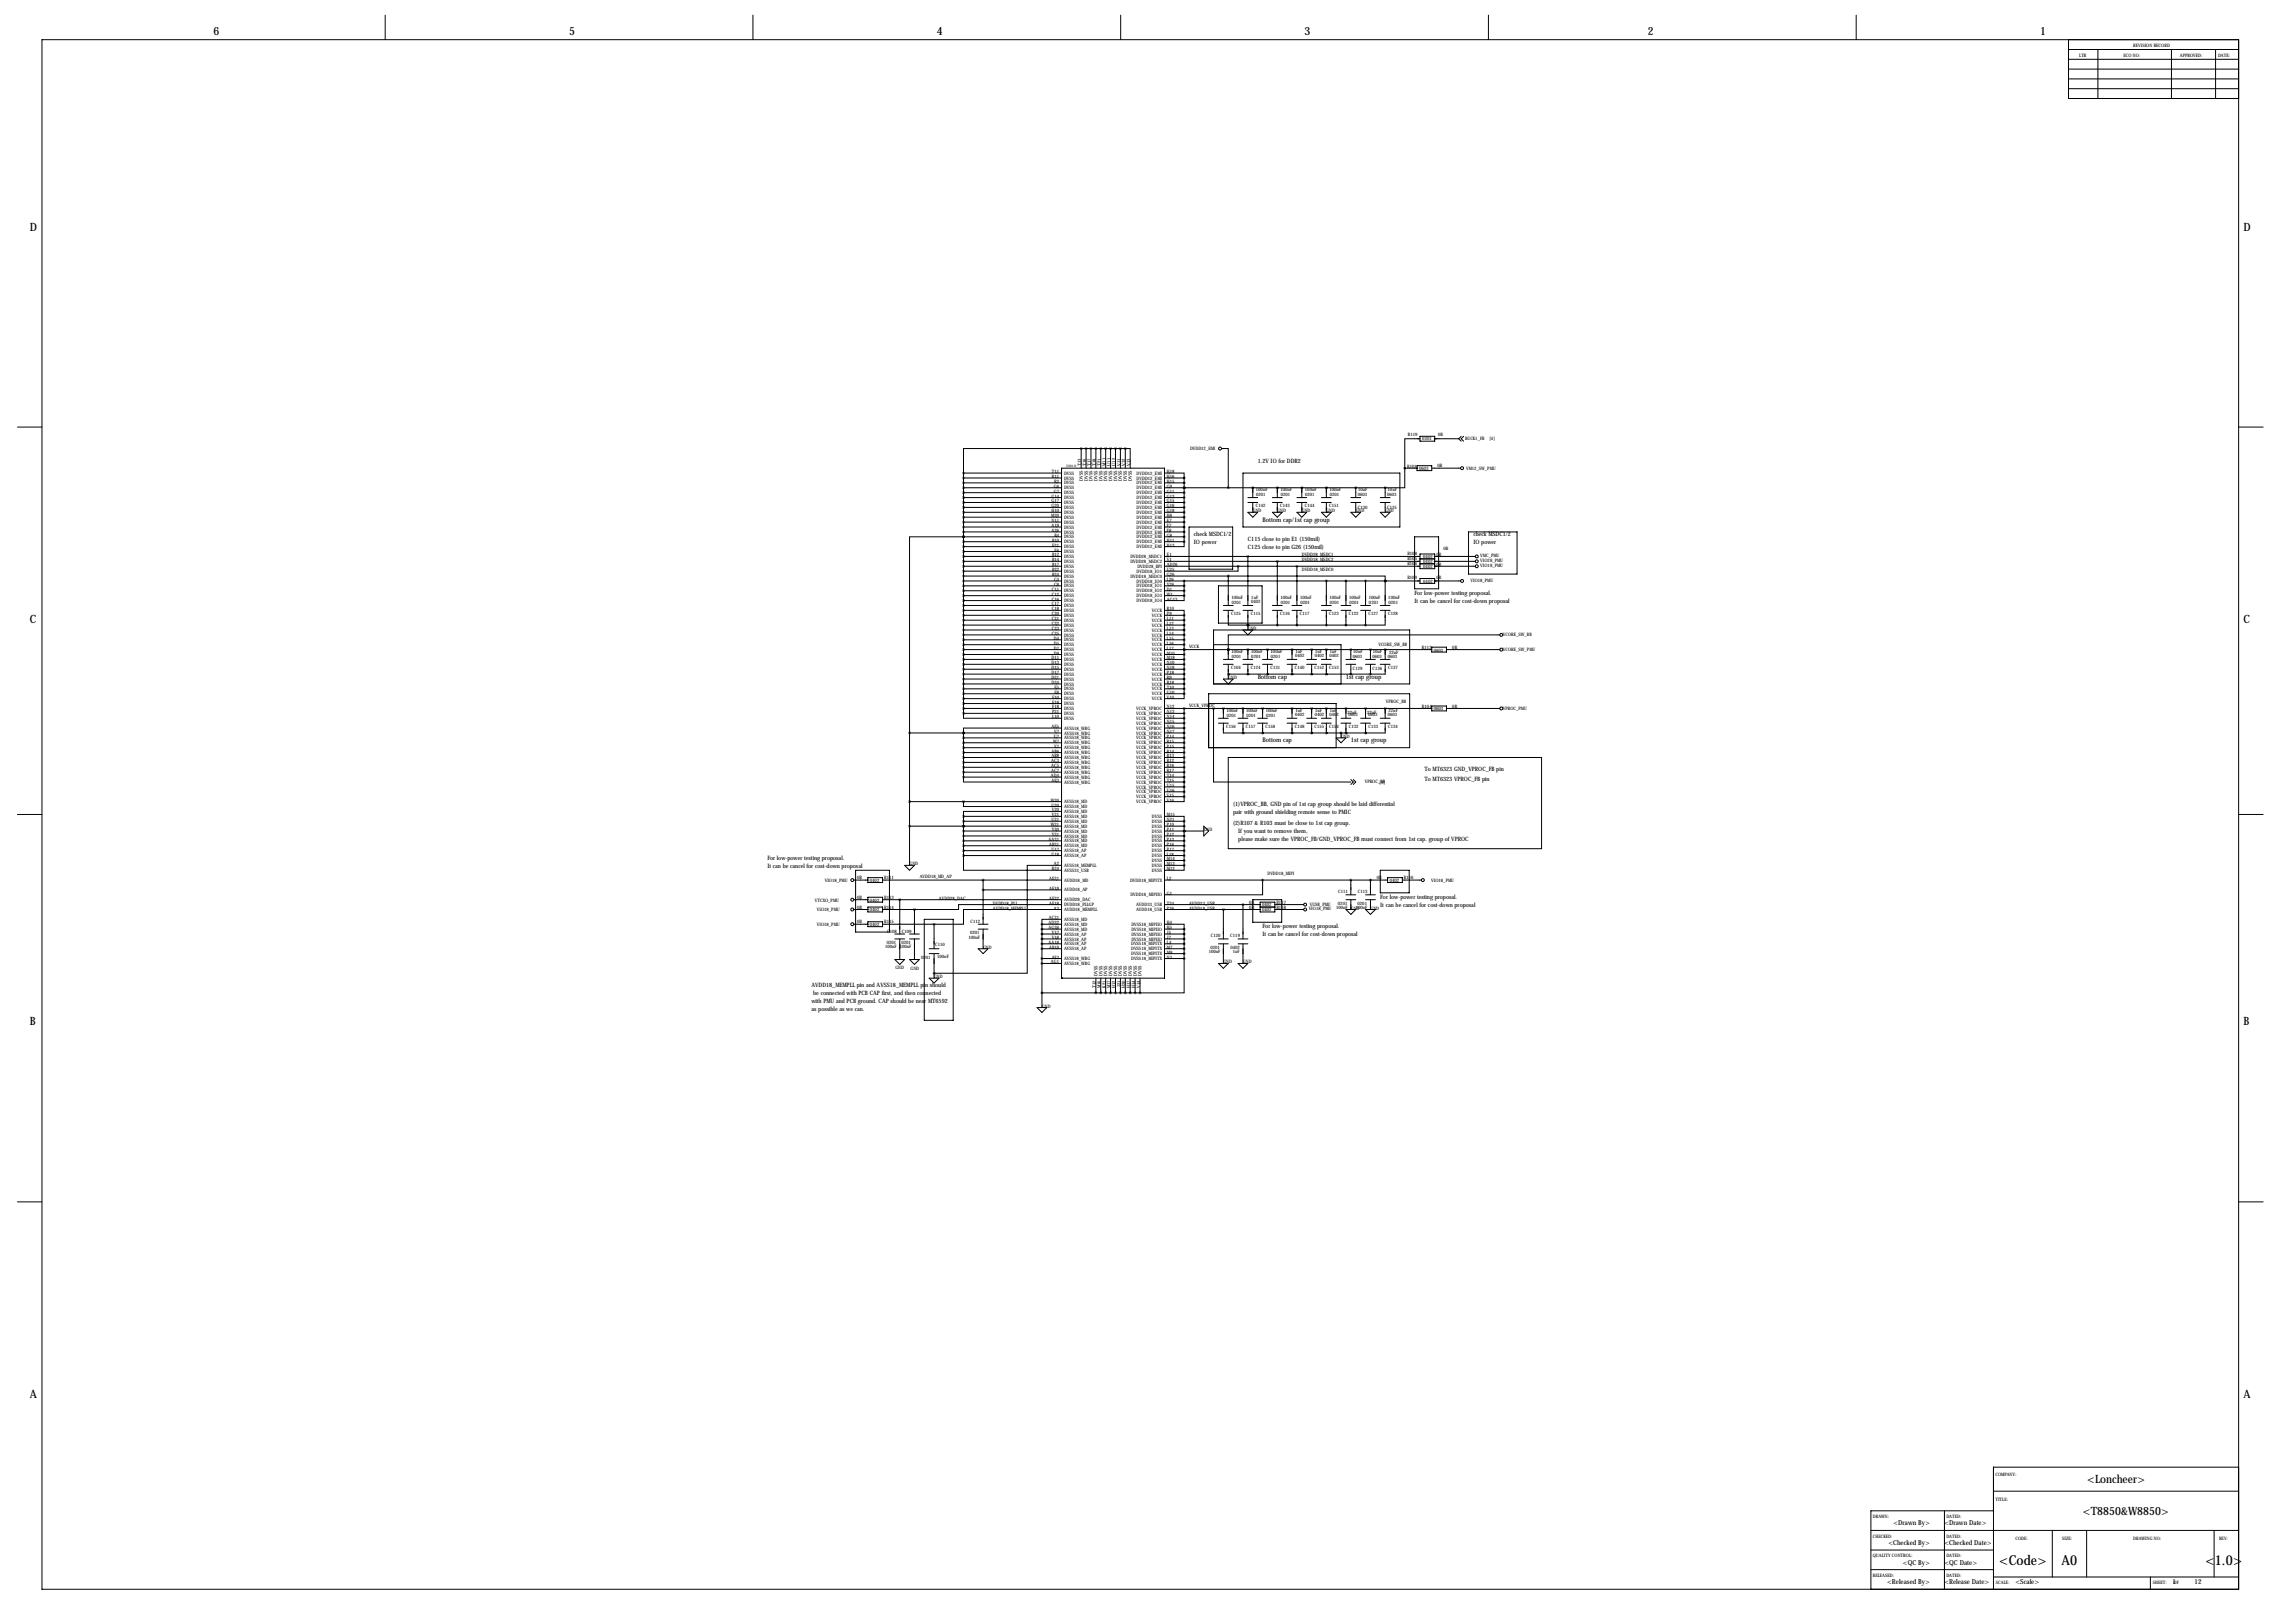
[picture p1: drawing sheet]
<svg xmlns="http://www.w3.org/2000/svg" width="1189mm" height="841mm" viewBox="0 0 1189 841" stroke-linecap="round" stroke-linejoin="round" font-family="sans-serif">
<defs><g id="words">
<g font-size="7.1">
<text x="1036" y="810">&lt;Code&gt;</text>
<text x="1068" y="810">A0</text>
<text x="1142" y="810">&lt;1.0&gt;</text>
</g>
<g font-size="5.9">
<text x="111" y="18">6</text>
<text x="295" y="18">5</text>
<text x="485" y="18">4</text>
<text x="676" y="18">3</text>
<text x="854" y="18">2</text>
<text x="1057" y="18">1</text>
<text x="15" y="120">D</text>
<text x="1162" y="120">D</text>
<text x="15" y="323">C</text>
<text x="1162" y="323">C</text>
<text x="15" y="531">B</text>
<text x="1162" y="531">B</text>
<text x="15" y="724">A</text>
<text x="1162" y="724">A</text>
<text x="1081" y="768">&lt;Loncheer&gt;</text>
<text x="1079" y="785">&lt;T8850&amp;W8850&gt;</text>
</g>
<g font-size="3.6">
<text x="981" y="790">&lt;Drawn By&gt;</text>
<text x="1007" y="790">&lt;Drawn Date&gt;</text>
<text x="978" y="800">&lt;Checked By&gt;</text>
<text x="1007" y="800">&lt;Checked Date&gt;</text>
<text x="986" y="810">&lt;QC By&gt;</text>
<text x="1007" y="810">&lt;QC Date&gt;</text>
<text x="978" y="821">&lt;Released By&gt;</text>
<text x="1007" y="821">&lt;Release Date&gt;</text>
<text x="1044" y="821">&lt;Scale&gt;</text>
<text x="1125" y="821">1</text>
<text x="1137" y="821">12</text>
</g>
<g font-size="3.3">
<text x="654" y="270">Bottom cap/1st cap group</text>
<text x="652" y="352">Bottom cap</text>
<text x="697" y="352">1st cap group</text>
<text x="654" y="385">Bottom cap</text>
<text x="700" y="385">1st cap group</text>
</g>
<g font-size="3.1">
<text x="652" y="240">1.2V IO for DDR2</text>
<text x="618" y="278">check MSDC1/2</text>
<text x="618" y="282">IO power</text>
<text x="646" y="280">C115 close to pin E1 (150mil)</text>
<text x="763" y="278">check MSDC1/2</text>
<text x="763" y="282">IO power</text>
<text x="646" y="284">C125 close to pin G26 (150mil)</text>
<text x="733" y="308">For low-power testing proposal.</text>
<text x="733" y="312">It can be cancel for cost-down proposal</text>
<text x="738" y="400">To MT6323 GND_VPROC_FB pin</text>
<text x="738" y="405">To MT6323 VPROC_FB pin</text>
<text x="639" y="417">(1)VPROC_BB, GND pin of 1st cap group should be laid differential</text>
<text x="639" y="421">pair with ground shielding remote sense to PMIC</text>
<text x="639" y="428">(2)R107 &amp; R103 must be close to 1st cap group.</text>
<text x="641" y="432">If you want to remove them,</text>
<text x="641" y="436">please make sure the VPROC_FB/GND_VPROC_FB must connect from 1st cap. group of VPROC</text>
<text x="398" y="445">For low-power testing proposal.</text>
<text x="398" y="449">It can be cancel for cost-down proposal</text>
<text x="715" y="466">For low-power testing proposal.</text>
<text x="715" y="470">It can be cancel for cost-down proposal</text>
<text x="654" y="481">For low-power testing proposal.</text>
<text x="654" y="485">It can be cancel for cost-down proposal</text>
<text x="420" y="511">AVDD18_MEMPLL pin and AVSS18_MEMPLL pin should</text>
<text x="421" y="515">be connected with PCB CAP first, and then connected</text>
<text x="420" y="519">with PMU and PCB ground. CAP should be near MT6592</text>
<text x="420" y="524">as possible as we can.</text>
</g>
<g font-size="2.4">
<text x="1077" y="29">LTR</text>
<text x="1100" y="29">ECO NO:</text>
<text x="1105" y="24">REVISION RECORD</text>
<text x="1129" y="29">APPROVED:</text>
<text x="1149" y="29">DATE:</text>
<text x="729" y="226">R119</text>
<text x="737" y="228">0201</text>
<text x="745" y="226">0R</text>
<text x="772" y="228">[4]</text>
<text x="616" y="233">DVDD12_EMI</text>
<text x="759" y="228">BUCK1_FB</text>
<text x="545" y="245">T11</text>
<text x="551" y="246">DVSS</text>
<text x="560" y="241" transform="rotate(-90 560 241)">T13</text>
<text x="563" y="241" transform="rotate(-90 563 241)">T16</text>
<text x="565" y="241" transform="rotate(-90 565 241)">T17</text>
<text x="568" y="241" transform="rotate(-90 568 241)">T18</text>
<text x="570" y="241" transform="rotate(-90 570 241)">T21</text>
<text x="573" y="241" transform="rotate(-90 573 241)">M11</text>
<text x="575" y="241" transform="rotate(-90 575 241)">U11</text>
<text x="578" y="241" transform="rotate(-90 578 241)">U12</text>
<text x="580" y="241" transform="rotate(-90 580 241)">V11</text>
<text x="583" y="241" transform="rotate(-90 583 241)">V12</text>
<text x="585" y="241" transform="rotate(-90 585 241)">V13</text>
<text x="589" y="246">DVDD12_EMI</text>
<text x="605" y="245">H18</text>
<text x="729" y="242">R101</text>
<text x="735" y="244">0603</text>
<text x="745" y="242">0R</text>
<text x="759" y="243">VM12_SW_PMU</text>
<text x="545" y="248">R11</text>
<text x="546" y="250">R2</text>
<text x="551" y="251">DVSS</text>
<text x="551" y="248">DVSS</text>
<text x="561" y="249" transform="rotate(-90 561 249)">DVSS</text>
<text x="563" y="249" transform="rotate(-90 563 249)">DVSS</text>
<text x="566" y="249" transform="rotate(-90 566 249)">DVSS</text>
<text x="569" y="249" transform="rotate(-90 569 249)">DVSS</text>
<text x="571" y="249" transform="rotate(-90 571 249)">DVSS</text>
<text x="574" y="249" transform="rotate(-90 574 249)">DVSS</text>
<text x="576" y="249" transform="rotate(-90 576 249)">DVSS</text>
<text x="579" y="249" transform="rotate(-90 579 249)">DVSS</text>
<text x="581" y="249" transform="rotate(-90 581 249)">DVSS</text>
<text x="584" y="249" transform="rotate(-90 584 249)">DVSS</text>
<text x="586" y="249" transform="rotate(-90 586 249)">DVSS</text>
<text x="589" y="251">DVDD12_EMI</text>
<text x="589" y="248">DVDD12_EMI</text>
<text x="605" y="250">H15</text>
<text x="605" y="248">H16</text>
<text x="545" y="258">G14</text>
<text x="546" y="253">G6</text>
<text x="546" y="255">G7</text>
<text x="551" y="253">DVSS</text>
<text x="551" y="256">DVSS</text>
<text x="589" y="253">DVDD12_EMI</text>
<text x="589" y="256">DVDD12_EMI</text>
<text x="605" y="253">G9</text>
<text x="605" y="255">G11</text>
<text x="605" y="258">G13</text>
<text x="651" y="254">100nF</text>
<text x="651" y="257">0201</text>
<text x="663" y="254">100nF</text>
<text x="663" y="257">0201</text>
<text x="676" y="254">100nF</text>
<text x="676" y="257">0201</text>
<text x="689" y="254">100nF</text>
<text x="689" y="257">0201</text>
<text x="703" y="257">0603</text>
<text x="704" y="255">10uF</text>
<text x="719" y="257">0603</text>
<text x="719" y="255">10uF</text>
<text x="545" y="260">G17</text>
<text x="545" y="263">G20</text>
<text x="551" y="259">DVSS</text>
<text x="551" y="261">DVSS</text>
<text x="551" y="264">DVSS</text>
<text x="589" y="259">DVDD12_EMI</text>
<text x="589" y="261">DVDD12_EMI</text>
<text x="589" y="264">DVDD12_EMI</text>
<text x="605" y="260">G15</text>
<text x="605" y="263">G16</text>
<text x="650" y="263">C142</text>
<text x="663" y="263">C143</text>
<text x="676" y="263">C144</text>
<text x="689" y="263">C151</text>
<text x="703" y="263">C130</text>
<text x="719" y="263">C135</text>
<text x="545" y="268">M20</text>
<text x="545" y="265">H10</text>
<text x="551" y="266">DVSS</text>
<text x="551" y="269">DVSS</text>
<text x="589" y="266">DVDD12_EMI</text>
<text x="589" y="269">DVDD12_EMI</text>
<text x="605" y="265">G18</text>
<text x="605" y="268">H8</text>
<text x="649" y="265">GND</text>
<text x="662" y="265">GND</text>
<text x="674" y="265">GND</text>
<text x="687" y="265">GND</text>
<text x="702" y="265">GND</text>
<text x="718" y="265">GND</text>
<text x="545" y="273">A19</text>
<text x="545" y="276">A26</text>
<text x="545" y="270">N11</text>
<text x="551" y="274">DVSS</text>
<text x="551" y="271">DVSS</text>
<text x="589" y="271">DVDD12_EMI</text>
<text x="589" y="274">DVDD12_EMI</text>
<text x="605" y="270">E7</text>
<text x="605" y="273">F7</text>
<text x="605" y="276">F8</text>
<text x="545" y="281">B10</text>
<text x="546" y="278">B4</text>
<text x="551" y="276">DVSS</text>
<text x="551" y="279">DVSS</text>
<text x="551" y="281">DVSS</text>
<text x="589" y="276">DVDD12_EMI</text>
<text x="589" y="279">DVDD12_EMI</text>
<text x="589" y="281">DVDD12_EMI</text>
<text x="605" y="278">G8</text>
<text x="605" y="281">H11</text>
<text x="545" y="283">E21</text>
<text x="546" y="286">F6</text>
<text x="551" y="284">DVSS</text>
<text x="551" y="287">DVSS</text>
<text x="589" y="284">DVDD12_EMI</text>
<text x="605" y="283">H13</text>
<text x="729" y="287">R108</text>
<text x="748" y="285">0R</text>
<text x="545" y="288">B12</text>
<text x="545" y="291">B14</text>
<text x="545" y="293">B17</text>
<text x="551" y="289">DVSS</text>
<text x="551" y="292">DVSS</text>
<text x="586" y="289">DVDD28_MSDC1</text>
<text x="586" y="292">DVDD28_MSDC2</text>
<text x="605" y="288">E1</text>
<text x="605" y="291">V1</text>
<text x="605" y="293">AD26</text>
<text x="674" y="291">DVDD18_MSDC2</text>
<text x="674" y="288">DVDD28_MSDC1</text>
<text x="729" y="290">R105</text>
<text x="729" y="292">R106</text>
<text x="737" y="292">0402</text>
<text x="737" y="289">0402</text>
<text x="744" y="293">0R</text>
<text x="744" y="288">0R</text>
<text x="767" y="294">VIO18_PMU</text>
<text x="767" y="291">VIO28_PMU</text>
<text x="767" y="289">VMC_PMU</text>
<text x="545" y="296">B22</text>
<text x="545" y="298">B24</text>
<text x="551" y="294">DVSS</text>
<text x="551" y="297">DVSS</text>
<text x="551" y="299">DVSS</text>
<text x="586" y="299">DVDD18_MSDC0</text>
<text x="589" y="297">DVDD18_IO1</text>
<text x="589" y="294">DVDD28_BPI</text>
<text x="605" y="296">U25</text>
<text x="605" y="298">G26</text>
<text x="674" y="296">DVDD18_MSDC0</text>
<text x="737" y="294">0402</text>
<text x="744" y="300">0R</text>
<text x="545" y="306">C11</text>
<text x="546" y="301">C4</text>
<text x="546" y="303">C8</text>
<text x="551" y="302">DVSS</text>
<text x="551" y="304">DVSS</text>
<text x="589" y="304">DVDD18_IO1</text>
<text x="589" y="302">DVDD18_IO0</text>
<text x="605" y="303">Y26</text>
<text x="605" y="306">D1</text>
<text x="605" y="301">L26</text>
<text x="729" y="300">R109</text>
<text x="737" y="302">0402</text>
<text x="762" y="301">VIO18_PMU</text>
<text x="545" y="309">C12</text>
<text x="545" y="311">C16</text>
<text x="551" y="307">DVSS</text>
<text x="551" y="309">DVSS</text>
<text x="551" y="312">DVSS</text>
<text x="589" y="307">DVDD18_IO2</text>
<text x="589" y="309">DVDD18_IO3</text>
<text x="589" y="312">DVDD18_IO4</text>
<text x="605" y="309">W1</text>
<text x="605" y="311">AG13</text>
<text x="638" y="310">100nF</text>
<text x="648" y="310">1uF</text>
<text x="663" y="310">100nF</text>
<text x="673" y="310">100nF</text>
<text x="689" y="310">100nF</text>
<text x="699" y="310">100nF</text>
<text x="709" y="310">100nF</text>
<text x="719" y="310">100nF</text>
<text x="545" y="314">C17</text>
<text x="545" y="316">C18</text>
<text x="551" y="314">DVSS</text>
<text x="551" y="317">DVSS</text>
<text x="597" y="317">VCCK</text>
<text x="605" y="316">R10</text>
<text x="638" y="313">0201</text>
<text x="648" y="312">0402</text>
<text x="663" y="313">0201</text>
<text x="674" y="313">0201</text>
<text x="689" y="313">0201</text>
<text x="699" y="313">0201</text>
<text x="709" y="313">0201</text>
<text x="719" y="313">0201</text>
<text x="545" y="319">C20</text>
<text x="545" y="321">C21</text>
<text x="545" y="324">C22</text>
<text x="551" y="320">DVSS</text>
<text x="551" y="322">DVSS</text>
<text x="597" y="322">VCCK</text>
<text x="597" y="320">VCCK</text>
<text x="605" y="321">L11</text>
<text x="605" y="324">L12</text>
<text x="605" y="319">P9</text>
<text x="638" y="319">C125</text>
<text x="648" y="319">C115</text>
<text x="663" y="319">C116</text>
<text x="673" y="319">C117</text>
<text x="689" y="319">C123</text>
<text x="699" y="319">C122</text>
<text x="709" y="319">C127</text>
<text x="719" y="319">C128</text>
<text x="545" y="326">C23</text>
<text x="545" y="329">C25</text>
<text x="551" y="325">DVSS</text>
<text x="551" y="327">DVSS</text>
<text x="551" y="330">DVSS</text>
<text x="597" y="325">VCCK</text>
<text x="597" y="327">VCCK</text>
<text x="597" y="330">VCCK</text>
<text x="605" y="326">L13</text>
<text x="605" y="329">L14</text>
<text x="646" y="326">GND</text>
<text x="779" y="330">VCORE_SW_BB</text>
<text x="546" y="331">D4</text>
<text x="546" y="334">D5</text>
<text x="551" y="332">DVSS</text>
<text x="551" y="335">DVSS</text>
<text x="597" y="332">VCCK</text>
<text x="597" y="335">VCCK</text>
<text x="605" y="331">L15</text>
<text x="605" y="334">L16</text>
<text x="616" y="336">VCCK</text>
<text x="714" y="335">VCORE_SW_BB</text>
<text x="545" y="342">D11</text>
<text x="546" y="336">D7</text>
<text x="546" y="339">D9</text>
<text x="551" y="337">DVSS</text>
<text x="551" y="340">DVSS</text>
<text x="597" y="337">VCCK</text>
<text x="597" y="340">VCCK</text>
<text x="605" y="336">L17</text>
<text x="605" y="339">M10</text>
<text x="605" y="342">M18</text>
<text x="638" y="338">100nF</text>
<text x="638" y="341">0201</text>
<text x="648" y="338">100nF</text>
<text x="648" y="341">0201</text>
<text x="658" y="338">100nF</text>
<text x="658" y="341">0201</text>
<text x="671" y="340">0402</text>
<text x="671" y="338">1uF</text>
<text x="681" y="340">0402</text>
<text x="681" y="338">1uF</text>
<text x="689" y="340">0402</text>
<text x="689" y="338">1uF</text>
<text x="701" y="341">0603</text>
<text x="701" y="338">10uF</text>
<text x="711" y="341">0603</text>
<text x="711" y="338">10uF</text>
<text x="719" y="341">0603</text>
<text x="720" y="339">22uF</text>
<text x="737" y="336">R112</text>
<text x="743" y="337">0603</text>
<text x="752" y="336">0R</text>
<text x="779" y="337">VCORE_SW_PMU</text>
<text x="545" y="344">D13</text>
<text x="545" y="347">D15</text>
<text x="551" y="342">DVSS</text>
<text x="551" y="345">DVSS</text>
<text x="551" y="347">DVSS</text>
<text x="597" y="342">VCCK</text>
<text x="597" y="345">VCCK</text>
<text x="597" y="347">VCCK</text>
<text x="605" y="344">N10</text>
<text x="605" y="347">N18</text>
<text x="638" y="347">C104</text>
<text x="648" y="347">C124</text>
<text x="658" y="347">C131</text>
<text x="671" y="347">C140</text>
<text x="681" y="347">C152</text>
<text x="689" y="347">C153</text>
<text x="701" y="347">C129</text>
<text x="711" y="347">C136</text>
<text x="719" y="347">C137</text>
<text x="545" y="349">D17</text>
<text x="545" y="352">D21</text>
<text x="551" y="350">DVSS</text>
<text x="551" y="353">DVSS</text>
<text x="597" y="350">VCCK</text>
<text x="597" y="353">VCCK</text>
<text x="605" y="349">P18</text>
<text x="605" y="352">R9</text>
<text x="636" y="352">GND</text>
<text x="545" y="354">D24</text>
<text x="546" y="357">E5</text>
<text x="546" y="359">E8</text>
<text x="551" y="355">DVSS</text>
<text x="551" y="358">DVSS</text>
<text x="597" y="355">VCCK</text>
<text x="597" y="358">VCCK</text>
<text x="605" y="354">R18</text>
<text x="605" y="357">T10</text>
<text x="605" y="359">U10</text>
<text x="545" y="362">E10</text>
<text x="545" y="364">E18</text>
<text x="551" y="360">DVSS</text>
<text x="551" y="363">DVSS</text>
<text x="551" y="365">DVSS</text>
<text x="597" y="360">VCCK</text>
<text x="597" y="363">VCCK</text>
<text x="605" y="362">V10</text>
<text x="718" y="364">VPROC_BB</text>
<text x="545" y="369">P21</text>
<text x="545" y="367">F18</text>
<text x="551" y="368">DVSS</text>
<text x="551" y="370">DVSS</text>
<text x="589" y="368">VCCK_VPROC</text>
<text x="589" y="370">VCCK_VPROC</text>
<text x="605" y="367">N12</text>
<text x="605" y="369">N13</text>
<text x="616" y="366">VCCK_VPROC</text>
<text x="635" y="369">100nF</text>
<text x="636" y="371">0201</text>
<text x="646" y="369">100nF</text>
<text x="646" y="371">0201</text>
<text x="656" y="369">100nF</text>
<text x="656" y="371">0201</text>
<text x="671" y="371">0402</text>
<text x="671" y="369">1uF</text>
<text x="681" y="371">0402</text>
<text x="681" y="369">1uF</text>
<text x="689" y="371">0402</text>
<text x="689" y="369">1uF</text>
<text x="698" y="370">22uF</text>
<text x="699" y="371">0603</text>
<text x="708" y="370">22uF</text>
<text x="709" y="371">0603</text>
<text x="719" y="371">0603</text>
<text x="719" y="369">22uF</text>
<text x="737" y="367">R104</text>
<text x="743" y="368">0603</text>
<text x="752" y="367">0R</text>
<text x="779" y="368">VPROC_PMU</text>
<text x="545" y="377">AE5</text>
<text x="545" y="372">L10</text>
<text x="551" y="373">DVSS</text>
<text x="551" y="378">AVSS18_WBG</text>
<text x="589" y="373">VCCK_VPROC</text>
<text x="589" y="375">VCCK_VPROC</text>
<text x="589" y="378">VCCK_VPROC</text>
<text x="605" y="372">N14</text>
<text x="605" y="375">N15</text>
<text x="605" y="377">N16</text>
<text x="635" y="377">C156</text>
<text x="645" y="377">C157</text>
<text x="656" y="377">C158</text>
<text x="671" y="377">C148</text>
<text x="681" y="377">C155</text>
<text x="689" y="377">C154</text>
<text x="699" y="377">C132</text>
<text x="709" y="377">C133</text>
<text x="719" y="377">C134</text>
<text x="546" y="382">U7</text>
<text x="546" y="380">V7</text>
<text x="551" y="383">AVSS18_WBG</text>
<text x="551" y="380">AVSS18_WBG</text>
<text x="589" y="380">VCCK_VPROC</text>
<text x="589" y="383">VCCK_VPROC</text>
<text x="605" y="380">N17</text>
<text x="605" y="382">P14</text>
<text x="695" y="382">GND</text>
<text x="545" y="390">AB6</text>
<text x="546" y="385">W7</text>
<text x="546" y="387">Y7</text>
<text x="551" y="386">AVSS18_WBG</text>
<text x="551" y="388">AVSS18_WBG</text>
<text x="589" y="386">VCCK_VPROC</text>
<text x="589" y="388">VCCK_VPROC</text>
<text x="605" y="385">R15</text>
<text x="605" y="387">P15</text>
<text x="605" y="390">R14</text>
<text x="545" y="395">AC3</text>
<text x="545" y="392">AB8</text>
<text x="551" y="391">AVSS18_WBG</text>
<text x="551" y="393">AVSS18_WBG</text>
<text x="551" y="396">AVSS18_WBG</text>
<text x="589" y="391">VCCK_VPROC</text>
<text x="589" y="393">VCCK_VPROC</text>
<text x="589" y="396">VCCK_VPROC</text>
<text x="605" y="392">R13</text>
<text x="605" y="395">R12</text>
<text x="545" y="397">AC5</text>
<text x="545" y="400">AC7</text>
<text x="551" y="398">AVSS18_WBG</text>
<text x="551" y="401">AVSS18_WBG</text>
<text x="589" y="398">VCCK_VPROC</text>
<text x="589" y="401">VCCK_VPROC</text>
<text x="605" y="397">R16</text>
<text x="605" y="400">R17</text>
<text x="544" y="403">AD4</text>
<text x="545" y="405">AE3</text>
<text x="551" y="403">AVSS18_WBG</text>
<text x="551" y="406">AVSS18_WBG</text>
<text x="589" y="403">VCCK_VPROC</text>
<text x="589" y="406">VCCK_VPROC</text>
<text x="605" y="403">T14</text>
<text x="605" y="405">T15</text>
<text x="605" y="408">U15</text>
<text x="707" y="406">VPROC_BB</text>
<text x="715" y="406">[3]</text>
<text x="589" y="408">VCCK_VPROC</text>
<text x="589" y="411">VCCK_VPROC</text>
<text x="589" y="414">VCCK_VPROC</text>
<text x="605" y="410">U16</text>
<text x="605" y="413">V15</text>
<text x="544" y="415">W20</text>
<text x="545" y="418">U20</text>
<text x="551" y="419">AVSS18_MD</text>
<text x="551" y="416">AVSS18_MD</text>
<text x="589" y="416">VCCK_VPROC</text>
<text x="605" y="415">V16</text>
<text x="545" y="425">U21</text>
<text x="545" y="420">V20</text>
<text x="545" y="423">V21</text>
<text x="551" y="421">AVSS18_MD</text>
<text x="551" y="424">AVSS18_MD</text>
<text x="597" y="424">DVSS</text>
<text x="605" y="423">M15</text>
<text x="605" y="425">N21</text>
<text x="544" y="428">W21</text>
<text x="545" y="430">Y20</text>
<text x="551" y="426">AVSS18_MD</text>
<text x="551" y="429">AVSS18_MD</text>
<text x="551" y="431">AVSS18_MD</text>
<text x="597" y="426">DVSS</text>
<text x="597" y="429">DVSS</text>
<text x="597" y="431">DVSS</text>
<text x="605" y="428">P10</text>
<text x="605" y="430">P11</text>
<text x="624" y="430">GND</text>
<text x="543" y="436">AA21</text>
<text x="545" y="433">Y21</text>
<text x="551" y="434">AVSS18_MD</text>
<text x="551" y="436">AVSS18_MD</text>
<text x="597" y="434">DVSS</text>
<text x="597" y="436">DVSS</text>
<text x="605" y="433">P12</text>
<text x="605" y="436">P13</text>
<text x="543" y="438">AB21</text>
<text x="545" y="441">U17</text>
<text x="545" y="443">U18</text>
<text x="551" y="439">AVSS18_MD</text>
<text x="551" y="441">AVSS18_AP</text>
<text x="551" y="444">AVSS18_AP</text>
<text x="597" y="444">DVSS</text>
<text x="597" y="439">DVSS</text>
<text x="597" y="441">DVSS</text>
<text x="605" y="443">L18</text>
<text x="605" y="438">P16</text>
<text x="605" y="441">P17</text>
<text x="471" y="448">GND</text>
<text x="546" y="448">A2</text>
<text x="551" y="449">AVSS18_MEMPLL</text>
<text x="597" y="449">DVSS</text>
<text x="597" y="447">DVSS</text>
<text x="605" y="448">M13</text>
<text x="605" y="446">M14</text>
<text x="444" y="455">0R</text>
<text x="458" y="455">R111</text>
<text x="476" y="455">AVDD18_MD_AP</text>
<text x="543" y="456">AE21</text>
<text x="545" y="451">R24</text>
<text x="551" y="452">AVSS33_USB</text>
<text x="597" y="452">DVSS</text>
<text x="605" y="456">L2</text>
<text x="605" y="451">M12</text>
<text x="657" y="453">DVDD18_MIPI</text>
<text x="713" y="455">0R</text>
<text x="727" y="455">R116</text>
<text x="427" y="457">VIO18_PMU</text>
<text x="451" y="457">0402</text>
<text x="543" y="461">AE19</text>
<text x="551" y="457">AVDD18_MD</text>
<text x="551" y="462">AVDD18_AP</text>
<text x="585" y="457">DVDD18_MIPITX</text>
<text x="720" y="457">0402</text>
<text x="741" y="457">VIO18_PMU</text>
<text x="422" y="467">VTCXO_PMU</text>
<text x="444" y="466">0R</text>
<text x="451" y="467">0402</text>
<text x="458" y="466">R113</text>
<text x="486" y="466">AVDD28_DAC</text>
<text x="543" y="466">AE22</text>
<text x="551" y="467">AVDD28_DAC</text>
<text x="586" y="464">DVDD18_MIPIIO</text>
<text x="605" y="463">G1</text>
<text x="693" y="463">C111</text>
<text x="703" y="463">C113</text>
<text x="423" y="472">VIO18_PMU</text>
<text x="444" y="471">0R</text>
<text x="451" y="472">0402</text>
<text x="458" y="471">R114</text>
<text x="514" y="471">AVDD18_MEMPLL</text>
<text x="514" y="469">DVDD18_PLL</text>
<text x="543" y="469">AE18</text>
<text x="546" y="471">A3</text>
<text x="551" y="469">DVDD18_PLLGP</text>
<text x="551" y="472">AVDD18_MEMPLL</text>
<text x="589" y="469">AVDD33_USB</text>
<text x="589" y="472">AVDD18_USB</text>
<text x="605" y="469">T24</text>
<text x="605" y="471">P26</text>
<text x="616" y="469">AVDD33_USB</text>
<text x="616" y="471">AVDD18_USB</text>
<text x="647" y="471">0R</text>
<text x="647" y="468">0R</text>
<text x="654" y="472">0402</text>
<text x="654" y="470">0402</text>
<text x="661" y="471">R118</text>
<text x="661" y="468">R117</text>
<text x="678" y="472">VIO18_PMU</text>
<text x="678" y="469">VUSB_PMU</text>
<text x="692" y="471">100nF GND</text>
<text x="693" y="469">0201</text>
<text x="702" y="471">100nF GND</text>
<text x="703" y="469">0201</text>
<text x="423" y="480">VIO18_PMU</text>
<text x="444" y="478">0R</text>
<text x="451" y="480">0402</text>
<text x="458" y="478">R115</text>
<text x="503" y="478">C112</text>
<text x="543" y="479">AD22</text>
<text x="543" y="476">AC21</text>
<text x="551" y="477">AVSS18_MD</text>
<text x="551" y="480">AVSS18_MD</text>
<text x="586" y="480">DVSS18_MIPIIO</text>
<text x="605" y="479">H4</text>
<text x="460" y="483">C108</text>
<text x="467" y="483">C109</text>
<text x="503" y="484">0201</text>
<text x="543" y="481">AG26</text>
<text x="545" y="484">V17</text>
<text x="551" y="482">AVSS18_MD</text>
<text x="551" y="485">AVSS18_AP</text>
<text x="586" y="482">DVSS18_MIPIIO</text>
<text x="586" y="485">DVSS18_MIPIIO</text>
<text x="605" y="481">H5</text>
<text x="605" y="484">J5</text>
<text x="627" y="486">C120</text>
<text x="637" y="486">C119</text>
<text x="458" y="491">100nF</text>
<text x="459" y="489">0201</text>
<text x="466" y="491">100nF</text>
<text x="467" y="489">0201</text>
<text x="484" y="490">C110</text>
<text x="502" y="486">100nF</text>
<text x="509" y="491">GND</text>
<text x="543" y="489">AA18</text>
<text x="543" y="491">AB19</text>
<text x="545" y="486">V18</text>
<text x="551" y="487">AVSS18_AP</text>
<text x="551" y="490">AVSS18_AP</text>
<text x="586" y="490">DVSS18_MIPITX</text>
<text x="586" y="487">DVSS18_MIPIIO</text>
<text x="605" y="489">L4</text>
<text x="605" y="486">J7</text>
<text x="605" y="491">M7</text>
<text x="627" y="491">0201</text>
<text x="637" y="492">0402</text>
<text x="477" y="496">0201</text>
<text x="486" y="496">100nF</text>
<text x="545" y="496">AF3</text>
<text x="551" y="492">AVSS18_AP</text>
<text x="551" y="497">AVSS18_WBG</text>
<text x="586" y="492">DVSS18_MIPITX</text>
<text x="586" y="495">DVSS18_MIPITX</text>
<text x="586" y="497">DVSS18_MIPITX</text>
<text x="605" y="494">M8</text>
<text x="605" y="496">N3</text>
<text x="626" y="494">100nF</text>
<text x="639" y="494">1uF</text>
<text x="464" y="502">GND</text>
<text x="472" y="502">GND</text>
<text x="544" y="499">AG1</text>
<text x="551" y="500">AVSS18_WBG</text>
<text x="634" y="499">GND</text>
<text x="644" y="499">GND</text>
<text x="484" y="507">GND</text>
<text x="569" y="505" transform="rotate(-90 569 505)">DVSS</text>
<text x="571" y="505" transform="rotate(-90 571 505)">DVSS</text>
<text x="574" y="505" transform="rotate(-90 574 505)">DVSS</text>
<text x="576" y="505" transform="rotate(-90 576 505)">DVSS</text>
<text x="579" y="505" transform="rotate(-90 579 505)">DVSS</text>
<text x="581" y="505" transform="rotate(-90 581 505)">DVSS</text>
<text x="584" y="505" transform="rotate(-90 584 505)">DVSS</text>
<text x="586" y="505" transform="rotate(-90 586 505)">DVSS</text>
<text x="589" y="505" transform="rotate(-90 589 505)">DVSS</text>
<text x="591" y="505" transform="rotate(-90 591 505)">DVSS</text>
<text x="568" y="512" transform="rotate(-90 568 512)">T12</text>
<text x="570" y="512" transform="rotate(-90 570 512)">M16</text>
<text x="573" y="512" transform="rotate(-90 573 512)">K21</text>
<text x="575" y="512" transform="rotate(-90 575 512)">M17</text>
<text x="578" y="512" transform="rotate(-90 578 512)">H12</text>
<text x="580" y="511" transform="rotate(-90 580 511)">J21</text>
<text x="583" y="512" transform="rotate(-90 583 512)">H20</text>
<text x="585" y="512" transform="rotate(-90 585 512)">H17</text>
<text x="588" y="512" transform="rotate(-90 588 512)">H14</text>
<text x="591" y="512" transform="rotate(-90 591 512)">V14</text>
<text x="540" y="522">GND</text>
<text x="1034" y="765">COMPANY:</text>
<text x="1034" y="777">TITLE:</text>
<text x="970" y="786">DRAWN:</text>
<text x="1008" y="786">DATED:</text>
<text x="970" y="797">CHECKED:</text>
<text x="1008" y="797">DATED:</text>
<text x="1044" y="798">CODE:</text>
<text x="1068" y="798">SIZE:</text>
<text x="1105" y="798">DRAWING NO:</text>
<text x="1150" y="798">REV:</text>
<text x="970" y="807">QUALITY CONTROL:</text>
<text x="1008" y="807">DATED:</text>
<text x="970" y="817">RELEASED:</text>
<text x="1008" y="817">DATED:</text>
<text x="1034" y="821">SCALE:</text>
<text x="1115" y="821">SHEET:</text>
<text x="1126" y="821">OF</text>
</g>
<text font-size="1.7" x="552" y="242">U201-B</text>
</g></defs>
<g fill="none" stroke="#000" stroke-width=".52">
<path d="M200 8v13M390 8v13M581 8v13M771 8v13M962 8v13M22 21h1138v802h-1138zM1072 21v30h88M1072 36h88M1072 26h88M1072 31h88M1087 26v25M1125 26v25"/>
<path d="M1148 26v25M1072 41h88M1072 46h88M9 221h13M560 232h-61v13M560 232v10M560 232h23M563 232v10M565 232v10M568 232v10M570 232v10M573 232v10"/>
<path d="M575 232v10M578 232v10M580 232v10M583 232h2v10M583 232v10M633 232h3v21M736 227h-8v15M736 226h7v3h-7zM743 227h13M756 227l1 2M757 226l-1 1M758 226l-1 1 1 2"/>
<path d="M1160 221h12M499 245h51M499 258h51M499 253h51M499 255h51M499 250h51M499 248h51M499 245v124M550 242h53v265h-53zM603 245h10v3M603 258h10M603 253h115"/>
<path d="M603 255h10M603 250h10M603 248h10M613 253h.1M613 248v33M644 245h81v28h-81zM646 258h6M649 253h.1M649 253v5M659 258h5M662 253h.1M662 253v5"/>
<path d="M672 258h5M674 253h.1M674 253v5M685 258h5M687 253h.1M687 253v5M700 258h5M702 253v5M715 258h5M718 253v5M728 242v11h-10M728 242h6"/>
<path d="M734 241h8v3h-8zM742 242h15M499 278h-28v102M499 278h.1M499 276h51M499 273h51M499 278h51M499 260h51M499 270h51M499 263h51M499 265h51M499 268h51"/>
<path d="M603 276h10M603 273h10M603 278h10M603 260h10M603 270h10M603 263h10M603 265h10M603 268h10M616 273h23v22h-23zM646 260h6M646 265h6l-3 3zM649 265h.1"/>
<path d="M649 260v5M659 260h5M659 265h5l-2 3zM662 265h.1M662 260v5M672 260h5M672 265h5l-3 3zM674 265h.1M674 260v5M685 260h5M685 265h5l-3 3zM687 265h.1"/>
<path d="M687 260v5M700 260h5M700 265h5l-3 3zM702 260v5M715 260h5M715 265h5l-2 3zM718 260v5M733 278h12v27h-12zM761 276h25v21h-25zM499 291h51M499 293h51M499 288h51"/>
<path d="M499 281h51M499 296h51M499 298h51M499 283h51M499 286h51M603 291h133M603 293h133M603 288h133M603 281h10M603 298h33M613 281v2h-10M636 298h82v3"/>
<path d="M636 298v16M641 293v3h-38M646 288v26M662 291v23M672 293v21M736 287h7v8h-7zM736 300h7v2h-7zM736 292h7M736 289h7M743 291h21M743 293h21M743 288h21"/>
<path d="M499 303h51M499 316h51M499 314h51M499 301h51M499 306h51M499 309h51M499 311h51M499 319h51M603 316h10v3M603 303h10M603 301h133M603 306h10"/>
<path d="M603 309h10M603 319h10M613 309v2h-10M613 301v8M613 319v40M631 303h23v20h-23zM634 316h5M634 314h5M636 316v8h10M644 316h5M644 314h5M646 316v10"/>
<path d="M659 316h5M659 314h5M662 316v8M669 316h5M669 314h5M672 316v8M685 316h5M685 314h5M687 301v13M687 316v8M695 316h5M695 314h5"/>
<path d="M697 301v13M697 316v8M705 316h5M705 314h5M707 301v13M707 316v8M715 316h5M715 314h5M718 301h.1M718 316v8h-11M718 301v13M743 301h14"/>
<path d="M499 334h51M499 326h51M499 321h51M499 324h51M499 329h51M499 331h51M499 336h51M499 339h51M603 334h10M603 326h10M603 321h10M603 324h10"/>
<path d="M603 329h10M603 331h10M603 336h139M603 339h10M613 336h.1M629 326h101v28h-101zM629 334h66v20M636 336h.1M636 336v6M644 326l2 3 3-3M646 336h.1M646 324h.1"/>
<path d="M646 336v6M646 324h61M657 336h.1M657 336v6M669 336h.1M669 336v6M679 336h.1M679 336v6M687 336h.1M687 336v6M700 336v6M710 336v6"/>
<path d="M718 336h.1M718 336v6M742 335h7v3h-7zM749 336h28M777 329h-141v7M499 354h51M499 359h51M499 344h51M499 342h51M499 347h51M499 349h51M499 352h51"/>
<path d="M499 357h51M603 354h10M603 359h10M603 344h10M603 342h10M603 347h10M603 349h10M603 352h10M603 357h10M613 359v3h-10M626 359h104v28h-104zM634 344h5"/>
<path d="M634 342h5M634 352h5l-3 2zM636 349h.1M636 344v8M644 344h5M644 342h5M646 349h.1M646 344v5M654 344h5M654 342h5M657 349h.1M657 344v5"/>
<path d="M667 344h5M667 342h5M669 349h.1M669 344v5M677 344h5M677 342h5M679 349h.1M679 344v5M685 344h5M685 342h5M687 349h.1M687 344v5"/>
<path d="M697 344h5M697 342h5M700 344v5M707 344h5M707 342h5M710 344v5M715 344h5M715 342h5M718 344v5h-82M471 380h79M471 380v68M499 369v3h51"/>
<path d="M499 380h.1M499 364h51M499 362h51M499 367h51M499 369h51M499 380v23M550 377h-51v3M603 375h10M603 372h10M603 380h10M603 367h139M603 369h10"/>
<path d="M603 377h10M613 367v46M626 364h66v23M629 367v38h71M631 375h5M631 372h5M634 367h.1M634 367v5M634 375v5h84v-5M641 375h5M641 372h5M644 367h.1"/>
<path d="M644 380h.1M644 367v5M644 375v5M652 375h5M652 372h5M654 367h.1M654 380h.1M654 367v5M654 375v5M667 375h5M667 372h5M669 367h.1"/>
<path d="M669 380h.1M669 367v5M669 375v5M677 375h5M677 372h5M679 367h.1M679 380h.1M679 367v5M679 375v5M685 375h5M685 372h5M687 367h.1"/>
<path d="M687 380h.1M687 367v5M687 375v5M695 380v2M695 375h5M695 372h5M697 367h.1M697 380h.1M697 367v5M697 375v5M705 375h5M705 372h5"/>
<path d="M707 367h.1M707 380h.1M707 367v5M707 375v5M715 375h5M715 372h5M718 367h.1M718 367v5M742 366h7v2h-7zM749 367h28M499 387h51M499 392h51"/>
<path d="M499 382h51M499 385h51M499 390h51M499 395h51M499 397h51M499 400h51M603 387h10M603 392h10M603 382h10M603 385h10M603 390h10M603 395h10"/>
<path d="M603 397h10M603 400h10M636 392h163v48h-163zM692 382h5l-2 3zM471 415h79M499 415v3h51M499 403v2h51M499 403h51M603 403h10M603 405h10M603 408h10M603 410h10"/>
<path d="M603 413h10M613 413v2h-10M700 404l1 1-1 1M701 404l1 1-1 1M9 422h13M471 428h79M499 428h.1M499 425h51M499 423h51M499 430h51M499 433h51M499 436h51"/>
<path d="M499 438h51M499 423v20M550 420h-51v3M603 423h10v2M603 425h10M603 428h10M603 430h21M603 433h10M603 436h10M603 438h10M613 430h.1M613 425v23"/>
<path d="M624 428l2 2-2 3zM1160 422h12M442 456h8M443 451h18v32h-18zM450 455h7v2h-7zM457 456h93M469 448h5l-3 3zM499 443v8h51M499 443h51M499 441h51M509 456v23M550 448h-18v56h-48"/>
<path d="M603 456h116M603 448h10M603 443h10M603 446h10M603 441h10M613 448v3h-10M654 456v7h-51M700 456v7M710 456v7M715 451h15v11h-15zM719 455h7v2h-7zM726 456h10"/>
<path d="M442 466h8M442 479h8M442 471h8M450 465h7v2h-7zM450 470h7v2h-7zM450 477h7v3h-7zM457 466h93M457 479h27M457 471h17M466 466v18M474 471v13M479 476h15v53h-15z"/>
<path d="M484 479v12M507 479h5M509 461h41M540 479h10M540 479v43M550 471h-51v8h-15M550 469h-53v2h-23M550 476h-10v3M603 479h10v2M603 469h50M603 471h50M634 471v15"/>
<path d="M644 469v17M649 466h15v12h-15zM653 470h7M653 467h7v5h-7zM660 469h15M660 471h15M697 466h5M697 463h5M697 471h5l-2 3zM700 471h.1M700 466v5M707 466h5"/>
<path d="M707 463h5M707 471h5l-2 3zM710 471h.1M710 466v5M464 486h5M464 484h5M464 497h5l-3 3zM466 486v11M471 486h5M471 484h5M471 497h5l-2 3zM474 486v11"/>
<path d="M481 491h5M481 494h5M484 494v13M507 491h5l-3 3zM507 481h5M509 481v10M540 491h10M540 486h10M540 489h10M540 481h10M540 484h10M540 496h10"/>
<path d="M540 499h10M603 491h10M603 494h10M603 486h10M603 489h10M603 481h10M603 484h10M603 496h10M613 496v18h-22M613 481v15M631 486h5M631 489h5"/>
<path d="M631 499h5l-2 3zM634 489v10M641 486h5M641 489h5M641 499h5l-2 3zM644 489v10M481 507h5l-2 2zM540 514h51M550 507h.1M568 507v7M570 507v7M573 507v7"/>
<path d="M575 507v7M578 507v7M580 507v7M583 507v7M585 507v7M588 507v7M591 507v7M537 522h5l-2 2zM9 623h13M1160 623h12M1160 760h-127v63M1033 772h127"/>
<path d="M969 793h191M1007 783v40M1033 783h-64v40M1063 793v24M1081 793v24M1147 793v24M969 803h64M969 813h64M1033 817h127M1114 817v6"/>
<circle cx="632" cy="232" r=".8"/>
<circle cx="757" cy="242" r=".8"/>
<circle cx="765" cy="288" r=".8"/>
<circle cx="765" cy="293" r=".8"/>
<circle cx="765" cy="291" r=".8"/>
<circle cx="757" cy="301" r=".8"/>
<circle cx="778" cy="336" r=".8"/>
<circle cx="778" cy="329" r=".8"/>
<circle cx="778" cy="367" r=".8"/>
<circle cx="442" cy="456" r=".8"/>
<circle cx="737" cy="456" r=".8"/>
<circle cx="442" cy="466" r=".8"/>
<circle cx="442" cy="471" r=".8"/>
<circle cx="442" cy="479" r=".8"/>
<circle cx="676" cy="471" r=".8"/>
<circle cx="676" cy="469" r=".8"/>
</g>
<path d="M585 514a.5 .5 0 0 0 1 0 .5 .5 0 0 0-1 0z" fill="#000" stroke="#000" stroke-width="1.3"/>
<use href="#words"/>
</svg>
